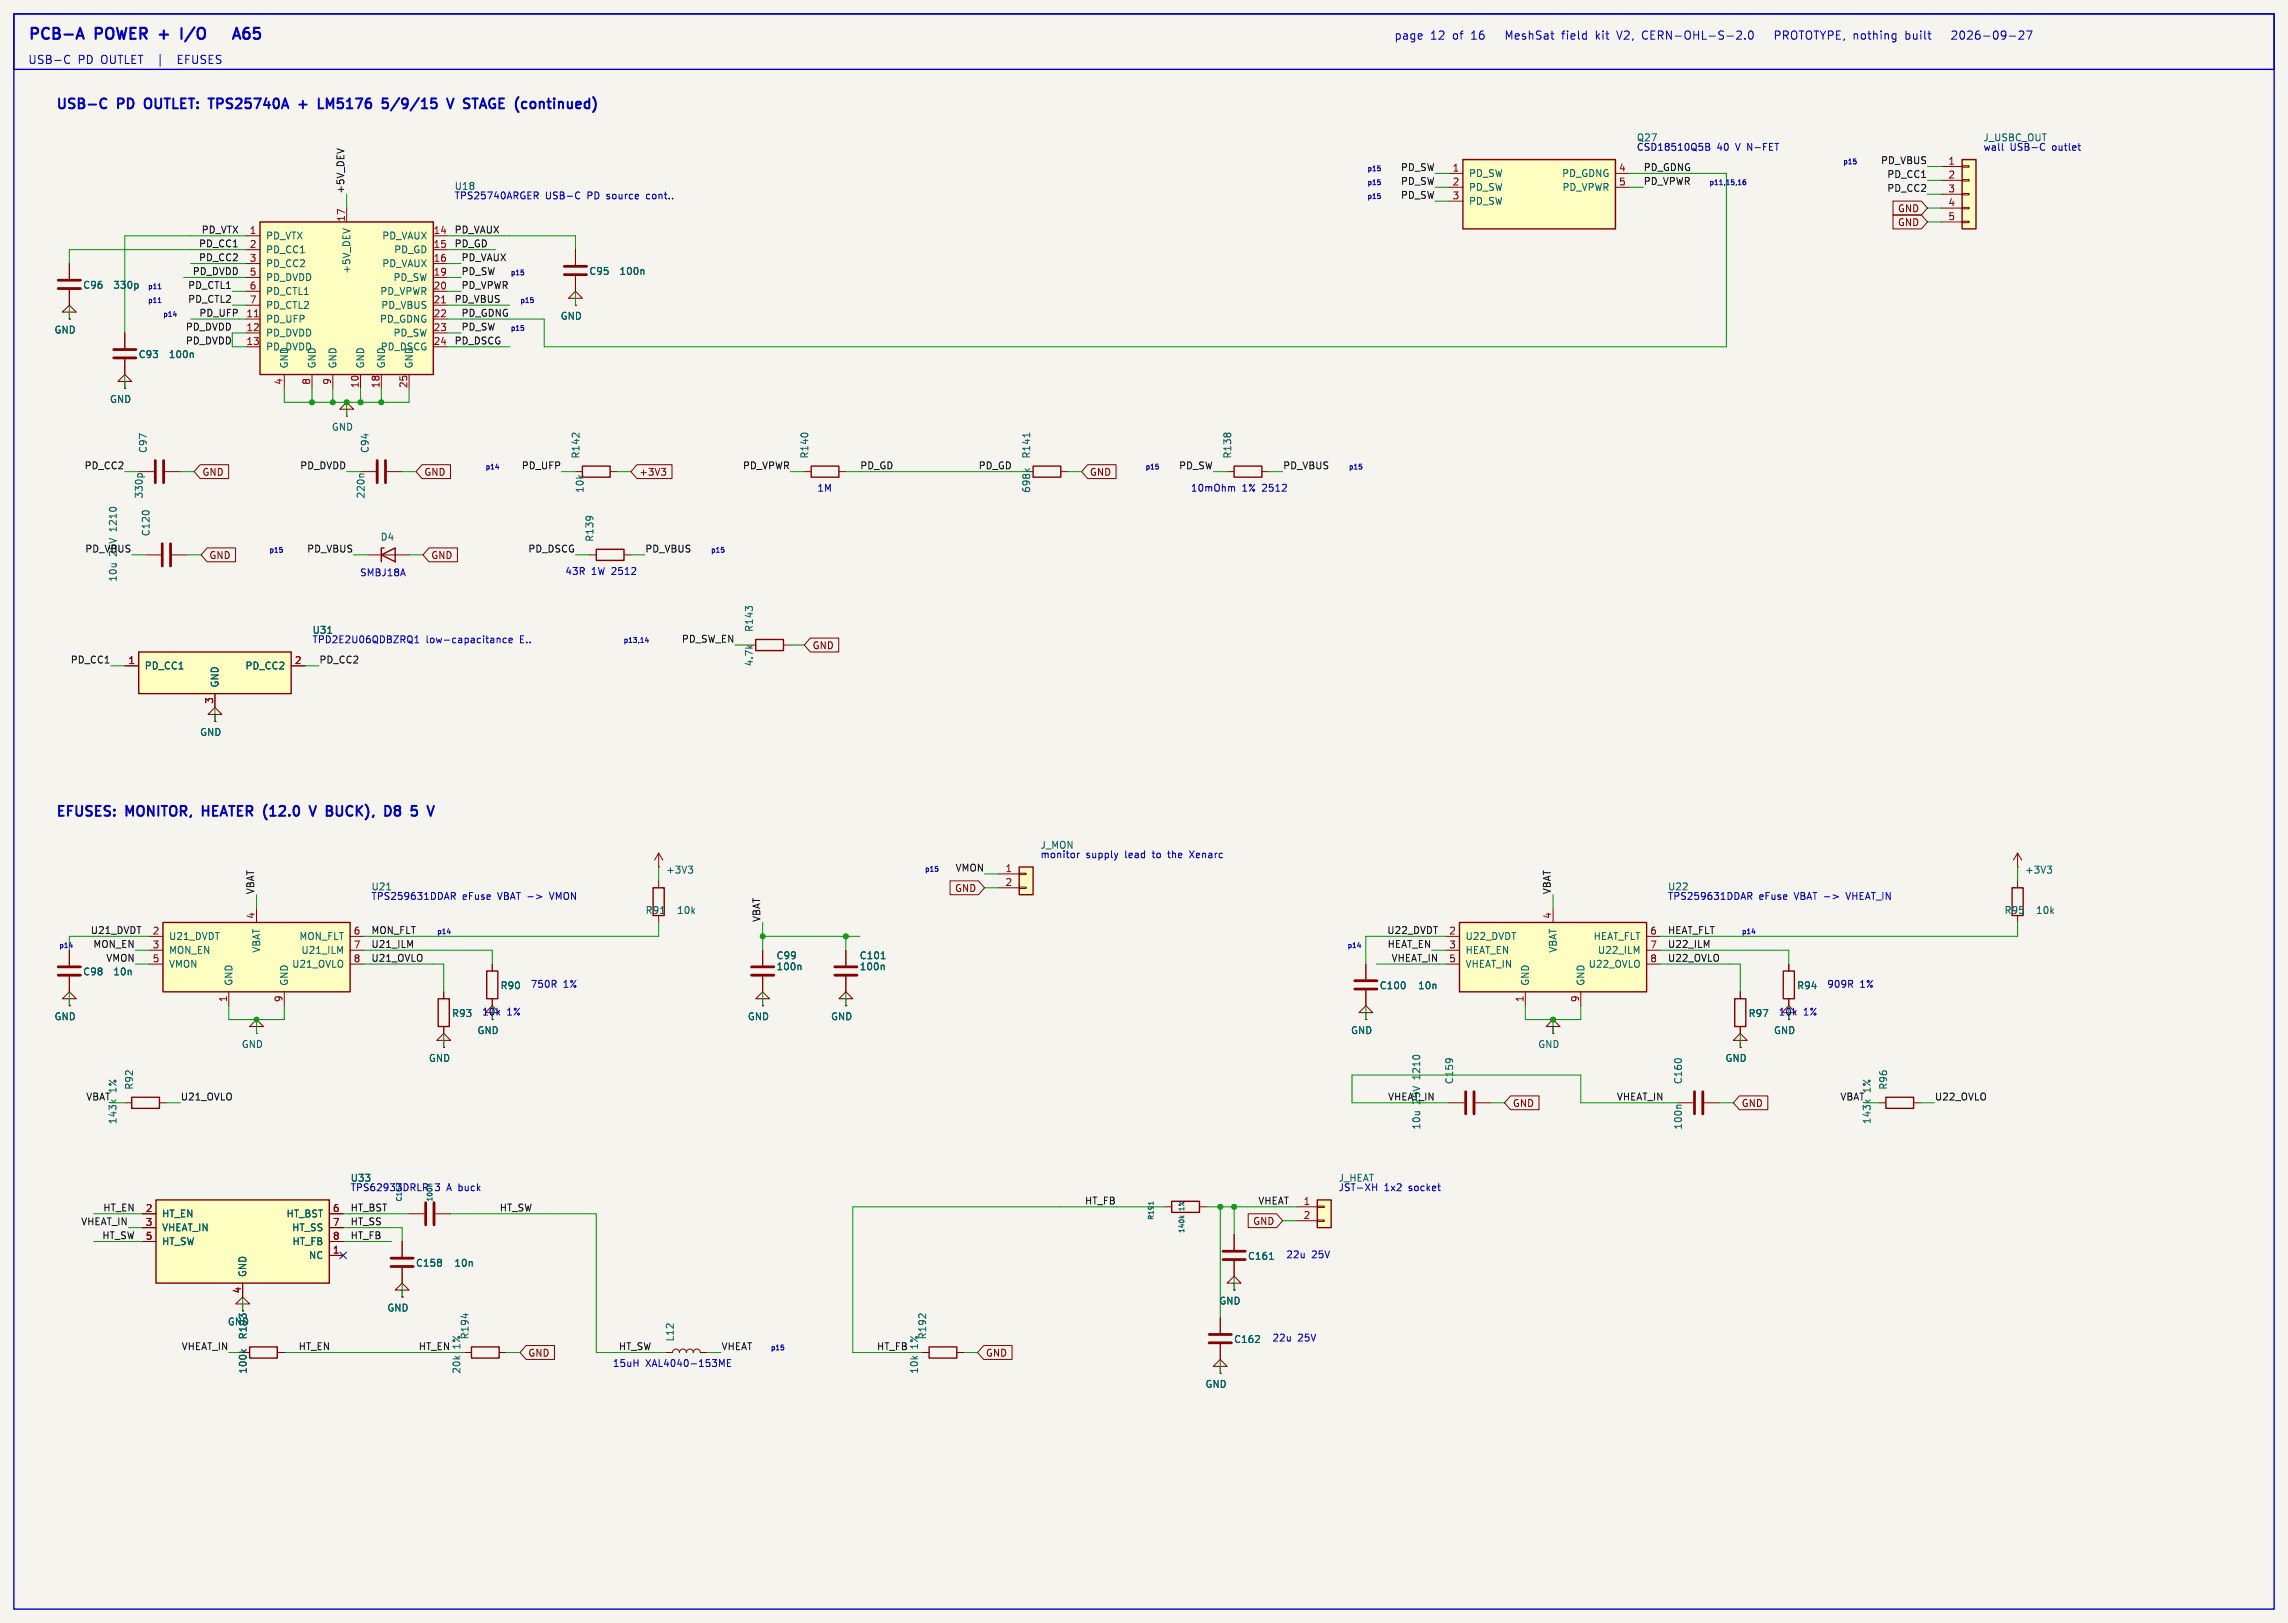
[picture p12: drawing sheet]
<svg xmlns="http://www.w3.org/2000/svg" width="419mm" height="297mm" viewBox="0 0 419 297" stroke-linecap="round" stroke-linejoin="round" font-family="sans-serif">
<defs><g id="words">
<g font-size="2.8" fill="#0000c2">
<text x="5.1" y="7.4">PCB-A</text>
<text x="17.6" y="7.4">POWER</text>
<text x="30.1" y="7.4">+</text>
<text x="34.9" y="7.4">I/O</text>
<text x="47" y="7.4">A65</text>
</g>
<g font-size="2.5" fill="#0000c2">
<text x="10.2" y="20.1">USB-C</text>
<text x="21.7" y="20.1">PD</text>
<text x="27.4" y="20.1">OUTLET: TPS25740A</text>
<text x="57" y="20.1">+</text>
<text x="61.3" y="20.1">LM5176</text>
<text x="73.8" y="20.1">5/9/15</text>
<text x="86.5" y="20.1">V</text>
<text x="90.1" y="20.1">STAGE (continued)</text>
<text x="10.2" y="149.6">EFUSES:</text>
<text x="23.2" y="149.6">MONITOR,</text>
<text x="37.9" y="149.6">HEATER (12.0</text>
<text x="59.2" y="149.6">V</text>
<text x="62.8" y="149.6">BUCK),</text>
<text x="74.2" y="149.6">D8</text>
</g>
<g font-size="2.1" fill="#0000c2">
<text x="5.1" y="11.8">USB-C</text>
<text x="14.2" y="11.8">PD OUTLET</text>
<text x="29.1" y="11.8">|</text>
<text x="33.2" y="11.8">EFUSES</text>
<text x="255.3" y="7.4">page</text>
<text x="262" y="7.4">12</text>
<text x="266.1" y="7.4">of</text>
<text x="269.6" y="7.4">16</text>
<text x="276.4" y="7.4">MeshSat</text>
<text x="286.9" y="7.4">field</text>
<text x="293.2" y="7.4">kit</text>
<text x="297.3" y="7.4">V2,</text>
<text x="302" y="7.4">CERN-OHL-S-2.0</text>
<text x="326.8" y="7.4">PROTOTYPE, nothing</text>
<text x="351" y="7.4">built</text>
<text x="360" y="7.4">2026-09-27</text>
</g>
<g font-size="1.8" fill="#0000c2">
<text x="299.7" y="27.7">CSD18510Q5B</text>
<text x="299.7" y="26.1">Q27</text>
<text x="314.5" y="27.7">40</text>
<text x="318.1" y="27.7">V N-FET</text>
<text x="363.2" y="27.7">wall</text>
<text x="363.2" y="26.1">J_USBC_OUT</text>
<text x="368.2" y="27.7">USB-C</text>
<text x="376" y="27.7">outlet</text>
<text x="83.2" y="35">U18</text>
<text x="83.2" y="36.6">TPS25740ARGER</text>
<text x="99.9" y="36.6">USB-C</text>
<text x="107.7" y="36.6">PD</text>
<text x="111.4" y="36.6">source</text>
<text x="118.9" y="36.6">cont..</text>
<text x="149.6" y="90.1">1M</text>
<text x="218" y="90.1">10mOhm</text>
<text x="227.5" y="90.1">1%</text>
<text x="231.3" y="90.1">2512</text>
<text x="65.8" y="105.6">SMBJ18A</text>
<text x="103.5" y="105.4">43R</text>
<text x="108.3" y="105.4">1W 2512</text>
<text x="78" y="117.9">low-capacitance</text>
<text x="95.4" y="117.9">E..</text>
<text x="190.5" y="157.2">monitor</text>
<text x="198.9" y="157.2">supply</text>
<text x="206.2" y="157.2">lead</text>
<text x="211.4" y="157.2">to</text>
<text x="214.5" y="157.2">the</text>
<text x="218.6" y="157.2">Xenarc</text>
<text x="67.9" y="164.9">TPS259631DDAR</text>
<text x="67.9" y="163.2">U21</text>
<text x="84.7" y="164.9">eFuse</text>
<text x="91.3" y="164.9">VBAT -&gt;</text>
<text x="101.2" y="164.9">VMON</text>
<text x="305.4" y="164.9">TPS259631DDAR</text>
<text x="305.4" y="163.2">U22</text>
<text x="322.2" y="164.9">eFuse</text>
<text x="328.8" y="164.9">VBAT -&gt;</text>
<text x="338.7" y="164.9">VHEAT_IN</text>
<text x="97.1" y="181">750R</text>
<text x="103.2" y="181">1%</text>
<text x="334.6" y="181">909R</text>
<text x="340.7" y="181">1%</text>
<text x="88.2" y="186">10k</text>
<text x="92.8" y="186">1%</text>
<text x="325.7" y="186">10k</text>
<text x="330.3" y="186">1%</text>
<text x="64.1" y="218.2">TPS62933DRLR</text>
<text x="79.6" y="218.2">3</text>
<text x="82" y="218.2">A buck</text>
<text x="245.1" y="218.2">JST-XH</text>
<text x="245.1" y="216.6">J_HEAT</text>
<text x="253.5" y="218.2">1x2</text>
<text x="258.2" y="218.2">socket</text>
<text x="235.5" y="230.5">22u</text>
<text x="240.3" y="230.5">25V</text>
<text x="233" y="245.7">22u</text>
<text x="237.7" y="245.7">25V</text>
<text x="112.2" y="250.4">15uH</text>
<text x="118.2" y="250.4">XAL4040-153ME</text>
</g>
<g font-size="1.8" fill="#0f0f0f">
<text x="63.2" y="35.6" transform="rotate(-90 63.2 35.6)">+5V_DEV</text>
<text x="256.5" y="33.9">PD_SW</text>
<text x="256.5" y="31.4">PD_SW</text>
<text x="301" y="33.9">PD_VPWR</text>
<text x="301" y="31.4">PD_GDNG</text>
<text x="344.5" y="30.1">PD_VBUS</text>
<text x="345.6" y="35.2">PD_CC2</text>
<text x="345.6" y="32.7">PD_CC1</text>
<text x="256.5" y="36.5">PD_SW</text>
<text x="36.4" y="47.9">PD_CC2</text>
<text x="36.4" y="45.4">PD_CC1</text>
<text x="36.8" y="42.8">PD_VTX</text>
<text x="83.2" y="45.4">PD_GD</text>
<text x="83.2" y="42.8">PD_VAUX</text>
<text x="84.5" y="47.9">PD_VAUX</text>
<text x="34.4" y="53">PD_CTL1</text>
<text x="35.2" y="50.5">PD_DVDD</text>
<text x="84.5" y="53">PD_VPWR</text>
<text x="84.5" y="50.5">PD_SW</text>
<text x="34.4" y="55.5">PD_CTL2</text>
<text x="36.4" y="58.1">PD_UFP</text>
<text x="83.2" y="55.5">PD_VBUS</text>
<text x="84.5" y="58.1">PD_GDNG</text>
<text x="33.9" y="63.2">PD_DVDD</text>
<text x="33.9" y="60.6">PD_DVDD</text>
<text x="83.2" y="63.2">PD_DSCG</text>
<text x="84.5" y="60.6">PD_SW</text>
<text x="15.4" y="86">PD_CC2</text>
<text x="54.9" y="86">PD_DVDD</text>
<text x="95.5" y="86">PD_UFP</text>
<text x="136" y="86">PD_VPWR</text>
<text x="157.5" y="86">PD_GD</text>
<text x="179.2" y="86">PD_GD</text>
<text x="215.9" y="86">PD_SW</text>
<text x="234.9" y="86">PD_VBUS</text>
<text x="15.5" y="101.3">PD_VBUS</text>
<text x="21.6" y="101.9" transform="rotate(-90 21.6 101.9)">25V</text>
<text x="56.2" y="101.3">PD_VBUS</text>
<text x="96.7" y="101.3">PD_DSCG</text>
<text x="118.1" y="101.3">PD_VBUS</text>
<text x="124.8" y="117.8">PD_SW_EN</text>
<text x="12.9" y="121.6">PD_CC1</text>
<text x="58.4" y="121.6">PD_CC2</text>
<text x="174.9" y="159.7">VMON</text>
<text x="46.6" y="163.8" transform="rotate(-90 46.6 163.8)">VBAT</text>
<text x="284.1" y="163.8" transform="rotate(-90 284.1 163.8)">VBAT</text>
<text x="16.5" y="171.1">U21_DVDT</text>
<text x="17" y="173.6">MON_EN</text>
<text x="67.9" y="173.6">U21_ILM</text>
<text x="67.9" y="171.1">MON_FLT</text>
<text x="139.4" y="168.9" transform="rotate(-90 139.4 168.9)">VBAT</text>
<text x="254" y="171.1">U22_DVDT</text>
<text x="254.1" y="173.6">HEAT_EN</text>
<text x="305.4" y="173.6">U22_ILM</text>
<text x="305.4" y="171.1">HEAT_FLT</text>
<text x="19.4" y="176.2">VMON</text>
<text x="67.9" y="176.2">U21_OVLO</text>
<text x="254.8" y="176.2">VHEAT_IN</text>
<text x="305.4" y="176.2">U22_OVLO</text>
<text x="15.7" y="201.6">VBAT</text>
<text x="33" y="201.6">U21_OVLO</text>
<text x="254.2" y="201.6">VHEAT_IN</text>
<text x="260.3" y="202.2" transform="rotate(-90 260.3 202.2)">25V</text>
<text x="296.1" y="201.6">VHEAT_IN</text>
<text x="337" y="201.6">VBAT</text>
<text x="354.3" y="201.6">U22_OVLO</text>
<text x="18.8" y="221.9">HT_EN</text>
<text x="64.1" y="221.9">HT_BST</text>
<text x="91.4" y="221.9">HT_SW</text>
<text x="198.6" y="220.6">HT_FB</text>
<text x="230.4" y="220.6">VHEAT</text>
<text x="14.8" y="224.4">VHEAT_IN</text>
<text x="18.6" y="227">HT_SW</text>
<text x="64.1" y="227">HT_FB</text>
<text x="64.1" y="224.4">HT_SS</text>
<text x="33.2" y="247.3">VHEAT_IN</text>
<text x="54.6" y="247.3">HT_EN</text>
<text x="76.6" y="247.3">HT_EN</text>
<text x="113.3" y="247.3">HT_SW</text>
<text x="132.1" y="247.3">VHEAT</text>
<text x="160.5" y="247.3">HT_FB</text>
</g>
<g font-size="1.8" fill="#a90000">
<text x="266" y="31.5">1</text>
<text x="266" y="34">2</text>
<text x="296.5" y="31.5">4</text>
<text x="296.5" y="34">5</text>
<text x="356.8" y="30.2">1</text>
<text x="356.8" y="32.8">2</text>
<text x="356.8" y="35.3">3</text>
<text x="63.2" y="40.7" transform="rotate(-90 63.2 40.7)">17</text>
<text x="266" y="36.6">3</text>
<text x="356.8" y="37.8">4</text>
<text x="356.8" y="40.4">5</text>
<text x="45.7" y="42.9">1</text>
<text x="45.7" y="45.5">2</text>
<text x="79.3" y="42.9">14</text>
<text x="79.3" y="45.5">15</text>
<text x="45.7" y="48">3</text>
<text x="45.7" y="50.5">5</text>
<text x="45.7" y="53.1">6</text>
<text x="79.3" y="48">16</text>
<text x="79.3" y="50.5">19</text>
<text x="79.3" y="53.1">20</text>
<text x="45" y="58.2">11</text>
<text x="45.7" y="55.6">7</text>
<text x="79.3" y="55.6">21</text>
<text x="79.3" y="58.2">22</text>
<text x="45" y="60.7">12</text>
<text x="45" y="63.2">13</text>
<text x="79.3" y="60.7">23</text>
<text x="79.3" y="63.2">24</text>
<text x="51.8" y="70.6" transform="rotate(-90 51.8 70.6)">4</text>
<text x="56.9" y="70.6" transform="rotate(-90 56.9 70.6)">8</text>
<text x="60.7" y="70.6" transform="rotate(-90 60.7 70.6)">9</text>
<text x="65.8" y="71.2" transform="rotate(-90 65.8 71.2)">10</text>
<text x="69.6" y="71.2" transform="rotate(-90 69.6 71.2)">18</text>
<text x="74.7" y="71.2" transform="rotate(-90 74.7 71.2)">25</text>
<text x="23.4" y="121.7">1</text>
<text x="53.9" y="121.7">2</text>
<text x="39.1" y="129" transform="rotate(-90 39.1 129)">3</text>
<text x="184.1" y="159.8">1</text>
<text x="184.1" y="162.3">2</text>
<text x="27.9" y="171.2">2</text>
<text x="27.9" y="173.7">3</text>
<text x="46.7" y="168.3" transform="rotate(-90 46.7 168.3)">4</text>
<text x="64.7" y="171.2">6</text>
<text x="64.7" y="173.7">7</text>
<text x="265.4" y="171.2">2</text>
<text x="265.4" y="173.7">3</text>
<text x="284.2" y="168.3" transform="rotate(-90 284.2 168.3)">4</text>
<text x="302.2" y="171.2">6</text>
<text x="302.2" y="173.7">7</text>
<text x="27.9" y="176.3">5</text>
<text x="64.7" y="176.3">8</text>
<text x="265.4" y="176.3">5</text>
<text x="302.2" y="176.3">8</text>
<text x="41.7" y="183.6" transform="rotate(-90 41.7 183.6)">1</text>
<text x="51.8" y="183.6" transform="rotate(-90 51.8 183.6)">9</text>
<text x="279.1" y="183.6" transform="rotate(-90 279.1 183.6)">1</text>
<text x="289.3" y="183.6" transform="rotate(-90 289.3 183.6)">9</text>
<text x="26.6" y="222">2</text>
<text x="60.9" y="222">6</text>
<text x="238.7" y="220.7">1</text>
<text x="26.6" y="224.5">3</text>
<text x="26.6" y="227.1">5</text>
<text x="60.9" y="224.5">7</text>
<text x="60.9" y="227.1">8</text>
<text x="238.7" y="223.3">2</text>
<text x="60.9" y="229.6">1</text>
<text x="44.2" y="236.9" transform="rotate(-90 44.2 236.9)">4</text>
</g>
<g font-size="1.8" fill="#006464">
<text x="269" y="32.6">PD_SW</text>
<text x="269" y="35.2">PD_SW</text>
<text x="286" y="32.6">PD_GDNG</text>
<text x="286.1" y="35.2">PD_VPWR</text>
<text x="269" y="37.7">PD_SW</text>
<text x="48.6" y="44">PD_VTX</text>
<text x="48.6" y="46.6">PD_CC1</text>
<text x="69.9" y="44">PD_VAUX</text>
<text x="72.1" y="46.6">PD_GD</text>
<text x="15.1" y="53.1">C96</text>
<text x="20.7" y="53.1">330p</text>
<text x="48.6" y="49.1">PD_CC2</text>
<text x="48.6" y="51.7">PD_DVDD</text>
<text x="64.4" y="50.2" transform="rotate(-90 64.4 50.2)">+5V_DEV</text>
<text x="69.9" y="49.1">PD_VAUX</text>
<text x="72" y="51.7">PD_SW</text>
<text x="107.8" y="50.5">C95</text>
<text x="113.4" y="50.5">100n</text>
<text x="48.6" y="54.2">PD_CTL1</text>
<text x="48.6" y="56.7">PD_CTL2</text>
<text x="48.6" y="59.3">PD_UFP</text>
<text x="69.5" y="59.3">PD_GDNG</text>
<text x="69.6" y="54.2">PD_VPWR</text>
<text x="69.7" y="56.7">PD_VBUS</text>
<text x="102.6" y="58.7">GND</text>
<text x="9.9" y="61.3">GND</text>
<text x="25.3" y="65.8">C93</text>
<text x="30.8" y="65.8">100n</text>
<text x="48.6" y="61.8">PD_DVDD</text>
<text x="48.6" y="64.4">PD_DVDD</text>
<text x="69.6" y="64.4">PD_DSCG</text>
<text x="72" y="61.8">PD_SW</text>
<text x="52.9" y="67.6" transform="rotate(-90 52.9 67.6)">GND</text>
<text x="58" y="67.6" transform="rotate(-90 58 67.6)">GND</text>
<text x="61.8" y="67.6" transform="rotate(-90 61.8 67.6)">GND</text>
<text x="66.9" y="67.6" transform="rotate(-90 66.9 67.6)">GND</text>
<text x="70.7" y="67.6" transform="rotate(-90 70.7 67.6)">GND</text>
<text x="75.8" y="67.6" transform="rotate(-90 75.8 67.6)">GND</text>
<text x="20" y="74">GND</text>
<text x="27.1" y="83.1" transform="rotate(-90 27.1 83.1)">C97</text>
<text x="60.7" y="79.1">GND</text>
<text x="67.7" y="83.1" transform="rotate(-90 67.7 83.1)">C94</text>
<text x="106.3" y="84.1" transform="rotate(-90 106.3 84.1)">R142</text>
<text x="148.3" y="84.1" transform="rotate(-90 148.3 84.1)">R140</text>
<text x="188.9" y="84.1" transform="rotate(-90 188.9 84.1)">R141</text>
<text x="225.7" y="84.1" transform="rotate(-90 225.7 84.1)">R138</text>
<text x="26.3" y="91.4" transform="rotate(-90 26.3 91.4)">330p</text>
<text x="67" y="91.4" transform="rotate(-90 67 91.4)">220n</text>
<text x="107.1" y="90.4" transform="rotate(-90 107.1 90.4)">10k</text>
<text x="188.9" y="90.4" transform="rotate(-90 188.9 90.4)">698k</text>
<text x="21.6" y="97.2" transform="rotate(-90 21.6 97.2)">1210</text>
<text x="27.6" y="98.3" transform="rotate(-90 27.6 98.3)">C120</text>
<text x="69.6" y="99.2">D4</text>
<text x="108.9" y="99.3" transform="rotate(-90 108.9 99.3)">R139</text>
<text x="21.6" y="106.6" transform="rotate(-90 21.6 106.6)">10u</text>
<text x="57.1" y="117.9">TPD2E2U06QDBZRQ1</text>
<text x="57.2" y="116.2">U31</text>
<text x="138.1" y="115.8" transform="rotate(-90 138.1 115.8)">R143</text>
<text x="26.4" y="122.8">PD_CC1</text>
<text x="40.2" y="126" transform="rotate(-90 40.2 126)">GND</text>
<text x="44.9" y="122.8">PD_CC2</text>
<text x="138.1" y="122.1" transform="rotate(-90 138.1 122.1)">4.7k</text>
<text x="36.6" y="134.9">GND</text>
<text x="190.5" y="155.6">J_MON</text>
<text x="121.9" y="160.2">+3V3</text>
<text x="370.8" y="160.2">+3V3</text>
<text x="118.2" y="167.5">R91</text>
<text x="123.9" y="167.5">10k</text>
<text x="367.1" y="167.5">R95</text>
<text x="372.8" y="167.5">10k</text>
<text x="30.9" y="172.3">U21_DVDT</text>
<text x="54.7" y="172.3">MON_FLT</text>
<text x="268.4" y="172.3">U22_DVDT</text>
<text x="291.8" y="172.3">HEAT_FLT</text>
<text x="15.1" y="178.8">C98</text>
<text x="20.7" y="178.8">10n</text>
<text x="30.9" y="174.9">MON_EN</text>
<text x="30.9" y="177.4">VMON</text>
<text x="47.9" y="174.5" transform="rotate(-90 47.9 174.5)">VBAT</text>
<text x="53.4" y="177.4">U21_OVLO</text>
<text x="55.1" y="174.9">U21_ILM</text>
<text x="142.1" y="177.9">100n</text>
<text x="142.1" y="175.8">C99</text>
<text x="157.4" y="175.8">C101</text>
<text x="157.4" y="177.9">100n</text>
<text x="268.4" y="174.9">HEAT_EN</text>
<text x="268.4" y="177.4">VHEAT_IN</text>
<text x="285.3" y="174.5" transform="rotate(-90 285.3 174.5)">VBAT</text>
<text x="290.9" y="177.4">U22_OVLO</text>
<text x="292.6" y="174.9">U22_ILM</text>
<text x="42.8" y="180.6" transform="rotate(-90 42.8 180.6)">GND</text>
<text x="52.9" y="180.6" transform="rotate(-90 52.9 180.6)">GND</text>
<text x="91.6" y="181.3">R90</text>
<text x="252.6" y="181.3">C100</text>
<text x="259.7" y="181.3">10n</text>
<text x="280.3" y="180.6" transform="rotate(-90 280.3 180.6)">GND</text>
<text x="290.4" y="180.6" transform="rotate(-90 290.4 180.6)">GND</text>
<text x="329.1" y="181.3">R94</text>
<text x="9.9" y="187">GND</text>
<text x="82.7" y="186.4">R93</text>
<text x="87.4" y="189.5">GND</text>
<text x="136.9" y="187">GND</text>
<text x="152.1" y="187">GND</text>
<text x="247.4" y="189.5">GND</text>
<text x="320.2" y="186.4">R97</text>
<text x="324.8" y="189.5">GND</text>
<text x="44.2" y="192.1">GND</text>
<text x="78.5" y="194.6">GND</text>
<text x="260.3" y="197.5" transform="rotate(-90 260.3 197.5)">1210</text>
<text x="281.7" y="192.1">GND</text>
<text x="316" y="194.6">GND</text>
<text x="21.5" y="200.1" transform="rotate(-90 21.5 200.1)">1%</text>
<text x="24.5" y="199.6" transform="rotate(-90 24.5 199.6)">R92</text>
<text x="266.4" y="198.6" transform="rotate(-90 266.4 198.6)">C159</text>
<text x="308.3" y="198.6" transform="rotate(-90 308.3 198.6)">C160</text>
<text x="342.8" y="200.1" transform="rotate(-90 342.8 200.1)">1%</text>
<text x="345.9" y="199.6" transform="rotate(-90 345.9 199.6)">R96</text>
<text x="21.5" y="205.9" transform="rotate(-90 21.5 205.9)">143k</text>
<text x="260.3" y="206.9" transform="rotate(-90 260.3 206.9)">10u</text>
<text x="308.3" y="206.9" transform="rotate(-90 308.3 206.9)">100n</text>
<text x="342.8" y="205.9" transform="rotate(-90 342.8 205.9)">143k</text>
<text x="64.1" y="216.6">U33</text>
<text x="29.6" y="223.1">HT_EN</text>
<text x="29.6" y="225.7">VHEAT_IN</text>
<text x="52.4" y="223.1">HT_BST</text>
<text x="53.4" y="225.7">HT_SS</text>
<text x="29.6" y="228.2">HT_SW</text>
<text x="45.3" y="233.9" transform="rotate(-90 45.3 233.9)">GND</text>
<text x="53.5" y="228.2">HT_FB</text>
<text x="56.5" y="230.7">NC</text>
<text x="76.1" y="232.1">C158</text>
<text x="83.1" y="232.1">10n</text>
<text x="228.5" y="230.9">C161</text>
<text x="223.2" y="239.1">GND</text>
<text x="41.6" y="242.9">GND</text>
<text x="45.4" y="245.4" transform="rotate(-90 45.4 245.4)">R193</text>
<text x="70.8" y="240.3">GND</text>
<text x="86" y="245.4" transform="rotate(-90 86 245.4)">R194</text>
<text x="123.6" y="245.7" transform="rotate(-90 123.6 245.7)">L12</text>
<text x="169.8" y="245.4" transform="rotate(-90 169.8 245.4)">R192</text>
<text x="84.5" y="251.6" transform="rotate(-90 84.5 251.6)">20k</text>
<text x="84.5" y="247" transform="rotate(-90 84.5 247)">1%</text>
<text x="168.3" y="251.6" transform="rotate(-90 168.3 251.6)">10k</text>
<text x="168.3" y="247" transform="rotate(-90 168.3 247)">1%</text>
<text x="226" y="246.1">C162</text>
<text x="220.7" y="254.3">GND</text>
</g>
<g font-size="1.8" fill="#840000">
<text x="347.6" y="41.6">GND</text>
<text x="347.6" y="39.1">GND</text>
<text x="37" y="87.3">GND</text>
<text x="77.6" y="87.3">GND</text>
<text x="117" y="87.3">+3V3</text>
<text x="199.5" y="87.3">GND</text>
<text x="38.3" y="102.6">GND</text>
<text x="78.9" y="102.6">GND</text>
<text x="148.7" y="119.1">GND</text>
<text x="174.8" y="163.5">GND</text>
<text x="277" y="202.9">GND</text>
<text x="318.9" y="202.9">GND</text>
<text x="229.4" y="224.5">GND</text>
<text x="45.4" y="251.6" transform="rotate(-90 45.4 251.6)">100k</text>
<text x="96.7" y="248.6">GND</text>
<text x="180.5" y="248.6">GND</text>
</g>
<g font-size="1.3" fill="#0000c2">
<text x="250.4" y="31.4">p15</text>
<text x="250.4" y="33.9">p15</text>
<text x="313" y="33.9">p11,15,16</text>
<text x="337.5" y="30.1">p15</text>
<text x="250.4" y="36.5">p15</text>
<text x="27" y="53">p11</text>
<text x="93.5" y="50.5">p15</text>
<text x="27" y="55.5">p11</text>
<text x="29.8" y="58.1">p14</text>
<text x="95.2" y="55.5">p15</text>
<text x="93.5" y="60.6">p15</text>
<text x="88.9" y="86">p14</text>
<text x="209.7" y="86">p15</text>
<text x="247" y="86">p15</text>
<text x="49.3" y="101.3">p15</text>
<text x="130.2" y="101.3">p15</text>
<text x="114.1" y="117.8">p13,14</text>
<text x="169.4" y="159.7">p15</text>
<text x="10.8" y="173.6">p14</text>
<text x="80" y="171.1">p14</text>
<text x="246.7" y="173.6">p14</text>
<text x="319" y="171.1">p14</text>
<text x="73.8" y="220.1" transform="rotate(-90 73.8 220.1)">C157</text>
<text x="79.4" y="220.1" transform="rotate(-90 79.4 220.1)">100n</text>
<text x="141.1" y="247.3">p15</text>
</g>
<g font-size="1.3" fill="#006464">
<text x="217.1" y="221.6" transform="rotate(-90 217.1 221.6)">1%</text>
<text x="211.5" y="223.5" transform="rotate(-90 211.5 223.5)">R191</text>
<text x="217.1" y="225.9" transform="rotate(-90 217.1 225.9)">140k</text>
</g>
</g></defs>
<path d="M-.1 -.1h419.2v297.3h-419.2z" fill="#f5f4ef" stroke="#f5f4ef" stroke-width=".18"/>
<path d="M345.4 200.9h5.1v2h-5.1z" fill="none" stroke="#840000" stroke-width=".25"/>
<path d="M344.2 201.9h1.2M350.5 201.9h1.3" fill="none" stroke="#840000" stroke-width=".18"/>
<path d="M342.6 201.4l-.5 .4" fill="none" stroke="#006464" stroke-width=".18"/>
<path d="M359.4 29.2h2.5v12.7h-2.5z" fill="#ffffc2"/>
<path d="M359.4 29.2h2.5v12.7h-2.5z" fill="none" stroke="#840000" stroke-width=".25"/>
<path d="M355.6 30.5h3.8M355.6 33h3.8M355.6 35.6h3.8M355.6 38.1h3.8M359.4 30.4h1.3v.2h-1.3zM359.4 32.9h1.3v.2h-1.3zM359.4 35.4h1.3v.3h-1.3zM359.4 38h1.3v.2h-1.3zM355.6 40.6h3.8M359.4 40.5h1.3v.3h-1.3z" fill="none" stroke="#840000" stroke-width=".18"/>
<path d="M268 29.2h27.9v12.7h-27.9z" fill="#ffffc2"/>
<path d="M268 29.2h27.9v12.7h-27.9z" fill="none" stroke="#840000" stroke-width=".25"/>
<path d="M265.4 31.8h2.6M265.4 34.3h2.6M265.4 36.8h2.6M295.9 31.8h2.5M295.9 34.3h2.5M250.2 185.4h1.3l-1.3-1.2-1.3 1.2h1.3v1.3M250.2 186.7h.1M223.5 250.2h1.3l-1.3-1.3-1.3 1.3h1.3v1.3M223.5 251.5h.1" fill="none" stroke="#840000" stroke-width=".18"/>
<path d="M267.3 168.9h34.3v12.7h-34.3z" fill="#ffffc2"/>
<path d="M267.3 168.9h34.3v12.7h-34.3zM45.7 246.6h5.1v2.1h-5.1z" fill="none" stroke="#840000" stroke-width=".25"/>
<g fill="none" stroke="#840000" stroke-width=".18">
<path d="M264.8 171.5h2.5M264.8 174h2.5M264.8 176.5h2.5M284.5 166.4v2.5M301.6 171.5h2.6M301.6 174h2.6M301.6 176.5h2.6M139.7 182.9h1.3l-1.3-1.3-1.3 1.3h1.3v1.3M139.7 184.2h.1M279.4 181.6v2.6M289.6 181.6v2.6M307.3 201.9h2.8"/>
<path d="M312.2 201.9h2.8M44.4 238.8h1.3l-1.3-1.3-1.2 1.3h1.2v1.2M226.1 235h1.2l-1.2-1.3-1.3 1.3h1.3v1.2M226.1 236.2h.1M226.1 226.1v2.8M226.1 230.9v2.8M44.4 240h.1M50.8 247.7h1.3M223.5 241.3v2.8M223.5 246.1v2.8"/>
</g>
<path d="M310.4 199.9v4.1M311.9 199.9v4.1M224 229.1h4.1M224 230.6h4.1M221.5 244.3h4.1M221.5 245.9h4.1" fill="none" stroke="#840000" stroke-width=".51"/>
<path d="M308 202.4h-.7l-.2 .1M232.5 230.6h.8M44.3 247.1l.4 .5M45.1 247.1l-.5 .4" fill="none" stroke="#006464" stroke-width=".18"/>
<path d="M186.7 158.8h2.5v5h-2.5z" fill="#ffffc2"/>
<path d="M148.6 85.3h5.1v2.1h-5.1zM189.2 85.3h5.1v2.1h-5.1zM226.1 85.3h5v2.1h-5zM138.4 117.1h5.1v2h-5.1zM186.7 158.8h2.5v5h-2.5zM24.1 200.9h5.1v2h-5.1zM214.6 220h5.1v2h-5.1zM86.4 246.6h5v2.1h-5zM170.2 246.6h5.1v2.1h-5.1z" fill="none" stroke="#840000" stroke-width=".25"/>
<g fill="none" stroke="#840000" stroke-width=".18">
<path d="M147.3 86.4h1.3M153.7 86.4h1.2M194.3 86.4h1.3M224.8 86.4h1.3M231.1 86.4h1.3M137.2 118.1h1.2M143.5 118.1h1.3M186.7 159.9h1.3v.2h-1.3zM139.7 174v2.8M139.7 178.8v2.8M154.9 174v2.8M154.9 178.8v2.8"/>
<path d="M182.9 160h3.8M182.9 162.6h3.8M186.7 162.4h1.3v.3h-1.3zM154.9 182.9h1.3l-1.3-1.3-1.2 1.3h1.2v1.3M154.9 184.2h.1M22.9 201.9h1.2M29.2 201.9h1.3M73.7 236.2h1.2l-1.2-1.2-1.3 1.2h1.3v1.3M73.7 237.5h.1M73.7 227.3v2.8M73.7 232.2v2.8M74.9 222.3h2.8"/>
<path d="M79.8 222.3h2.7M213.4 221h1.2M219.7 221h1.3M85.1 247.7h1.3M91.4 247.7h1.3M121.9 247.7h1.3a.64 .64 0 0 1 .6-.7 .64 .64 0 0 1 .7 .7 .64 .64 0 0 1 .6-.7 .64 .64 0 0 1 .6 .7 .64 .64 0 0 1 .7-.7 .64 .64 0 0 1 .6 .7 .64 .64 0 0 1 .6-.7 .64 .64 0 0 1 .7 .7h1.2M168.9 247.7h1.3M175.3 247.7h1.2"/>
</g>
<path d="M188.6 79.3v.7M187.8 85.8l.5 .5M188.6 85.8l-.5 .4M146.5 176.7l.2 .2v.7M161.4 175.6h.7M161.8 176.7l.2 .2v.7M21.3 201.4l-.5 .4M79.1 216.8h-.4l-.2 .3M211.2 220.1v.5M216.3 222.6l.3 .4M216.9 222.6l-.4 .3M85.3 240.5v.8" fill="none" stroke="#006464" stroke-width=".18"/>
<path d="M137.7 177h4M137.7 178.6h4M152.9 177h4.1M152.9 178.6h4.1M71.6 230.4h4.1M71.6 231.9h4.1M78 220.2v4.1M79.5 220.2v4.1" fill="none" stroke="#840000" stroke-width=".51"/>
<path d="M28.6 219.7h31.7v15.3h-31.7z" fill="#ffffc2"/>
<path d="M109.2 100.6h5.1v2h-5.1zM28.6 219.7h31.7v15.3h-31.7z" fill="none" stroke="#840000" stroke-width=".25"/>
<path d="M107.9 101.6h1.3M114.3 101.6h1.3M39.4 130.8h1.2l-1.2-1.3-1.3 1.3h1.3v1.3M39.4 132.1h.1M26 222.3h2.6M26 224.8h2.6M26 227.3h2.6M44.4 235v2.5M60.3 222.3h2.6M60.3 224.8h2.6M60.3 227.3h2.6M60.3 229.9h2.6" fill="none" stroke="#840000" stroke-width=".18"/>
<path d="M25.4 119.4h27.9v7.6h-27.9z" fill="#ffffc2"/>
<path d="M106.7 85.3h5.1v2.1h-5.1zM25.4 119.4h27.9v7.6h-27.9zM69.8 101.6l2.6-1.3v2.6zM70.4 100.3h-.6v2.6M89.2 177.8h2v5.1h-2zM119.6 162.6h2.1v5h-2.1zM80.3 182.9h2v5.1h-2z" fill="none" stroke="#840000" stroke-width=".25"/>
<g fill="none" stroke="#840000" stroke-width=".18">
<path d="M105.4 54.6h1.3l-1.3-1.3-1.3 1.3h1.3v1.3M105.4 55.9h.1M105.4 45.7v2.8M105.4 50.5v2.8M105.4 86.4h1.3M111.8 86.4h1.2M67.3 101.6h7.6M22.9 121.9h2.5M39.4 127v2.5M53.3 121.9h2.6M120.6 158.8h.1M120.6 156.2l-.7 1.3"/>
<path d="M120.6 156.2l.8 1.3M120.6 156.2v2.6M12.7 174v2.8M12.7 178.8v2.8M90.2 176.5v1.3M120.6 161.3v1.3M120.6 167.6v1.3M12.7 182.9h1.3l-1.3-1.3-1.3 1.3h1.3v1.3M12.7 184.2h.1M47 188h1.3l-1.3-1.3-1.3 1.3h1.3v1.2M47 189.2h.1M81.3 190.5h1.2l-1.2-1.3-1.3 1.3h1.3v1.3"/>
<path d="M81.3 191.8h.1M81.3 181.6v1.3M81.3 188v1.2M90.2 185.4h1.2l-1.2-1.2-1.3 1.2h1.3v1.3M90.2 186.7h.1M90.2 182.9v1.3"/>
</g>
<path d="M117.8 49.4l.1 .2v.6M126.1 158.6h.8l-.5 .5M126.6 159.1l.3 .2v.3l-.3 .3M121 167.3h.7" fill="none" stroke="#006464" stroke-width=".18"/>
<path d="M103.4 48.8h4M103.4 50.3h4M10.7 177h4M10.7 178.6h4" fill="none" stroke="#840000" stroke-width=".51"/>
<path d="M29.9 168.9h34.2v12.7h-34.2z" fill="#ffffc2"/>
<path d="M29.9 168.9h34.2v12.7h-34.2zM368.6 162.6h2v5h-2z" fill="none" stroke="#840000" stroke-width=".25"/>
<g fill="none" stroke="#840000" stroke-width=".18">
<path d="M63.5 74.9h1.3l-1.3-1.2-1.3 1.2h1.3v1.3M63.5 76.2h.1M26.7 101.6h2.8M31.5 101.6h2.8M369.6 158.8h.1M369.6 156.2l-.8 1.3M369.6 156.2l.7 1.3M369.6 156.2v2.6M27.3 171.5h2.5M27.3 174h2.5M27.3 176.5h2.5M47 166.4v2.5"/>
<path d="M64.1 171.5h2.6M64.1 174h2.6M64.1 176.5h2.6M250.2 176.5v2.8M369.6 161.3v1.3M369.6 167.6v1.3M41.9 181.6v2.6M52.1 181.6v2.6M250.2 181.4v2.8M265.4 201.9h2.8M270.3 201.9h2.7"/>
</g>
<path d="M29.7 99.6v4M31.2 99.6v4M248.2 179.6h4M248.2 181.1h4M268.5 199.9v4.1M270 199.9v4.1" fill="none" stroke="#840000" stroke-width=".51"/>
<path d="M375 158.6h.8l-.4 .5M375.5 159.1l.3 .2v.3l-.3 .3" fill="none" stroke="#006464" stroke-width=".18"/>
<path d="M241.3 219.7h2.5v5.1h-2.5z" fill="#ffffc2"/>
<path d="M241.3 219.7h2.5v5.1h-2.5z" fill="none" stroke="#840000" stroke-width=".25"/>
<path d="M284.5 188h1.2l-1.2-1.3-1.3 1.3h1.3v1.2M284.5 189.2h.1M318.8 190.5h1.2l-1.2-1.3-1.3 1.3h1.3v1.3M318.8 191.8h.1M237.5 221h3.8M237.5 223.5h3.8M241.3 220.9h1.3v.2h-1.3zM241.3 223.4h1.3v.2h-1.3z" fill="none" stroke="#840000" stroke-width=".18"/>
<path d="M47.6 40.6h31.8v28h-31.8z" fill="#ffffc2"/>
<path d="M47.6 40.6h31.8v28h-31.8zM326.6 177.8h2.1v5.1h-2.1zM317.8 182.9h2v5.1h-2z" fill="none" stroke="#840000" stroke-width=".25"/>
<g fill="none" stroke="#840000" stroke-width=".18">
<path d="M63.5 38.1v2.5M346.7 39.4h5.2l1.2 1.2-1.2 1.3h-5.2zM346.7 36.8h5.2l1.2 1.3-1.2 1.3h-5.2zM12.7 57.2h1.3l-1.3-1.3-1.3 1.3h1.3v1.2M12.7 58.4h.1M12.7 48.3v2.8M12.7 53.1v2.8M45.1 43.2h2.5M45.1 45.7h2.5M45.1 48.3h2.5M45.1 50.8h2.5M45.1 53.3h2.5"/>
<path d="M45.1 55.9h2.5M45.1 58.4h2.5M79.4 43.2h2.5M79.4 45.7h2.5M79.4 48.3h2.5M79.4 50.8h2.5M79.4 53.3h2.5M79.4 55.9h2.5M79.4 58.4h2.5M105.4 55.9h.1M105.4 45.7v2.8M105.4 50.5v2.8"/>
<path d="M22.9 69.9h1.2l-1.2-1.3-1.3 1.3h1.3v1.2M22.9 71.1h.1M22.9 61v2.8M22.9 65.8v2.8M45.1 61h2.5M45.1 63.5h2.5M52.1 68.6v2.5M57.1 68.6v2.5M61 68.6v2.5M66 68.6v2.5M69.8 68.6v2.5M74.9 68.6v2.5"/>
<path d="M79.4 61h2.5M79.4 63.5h2.5M25.4 86.4h2.8M30.2 86.4h2.8M36.7 85.1h5.2v2.5h-5.2l-1.1-1.2zM66 86.4h2.8M70.9 86.4h2.8M77.3 85.1h5.2v2.5h-5.2l-1.1-1.2zM116.7 85.1h6.4v2.5h-6.4l-1.1-1.2zM121.2 85.8h.7l-.4 .4M121.7 86.2l.2 .3v.3l-.2 .2M199.2 85.1h5.2v2.5h-5.2l-1.1-1.2z"/>
<path d="M37.9 100.3h5.2v2.6h-5.2l-1.1-1.3zM78.6 100.3h5.2v2.6h-5.2l-1.1-1.3zM148.4 116.8h5.2v2.6h-5.2l-1.1-1.3zM22.9 121.9h2.5M39.4 132.1h.1M39.4 127v2.5M53.3 121.9h2.6M12.7 174v2.8M12.7 178.8v2.8M90.2 176.5v1.3M139.7 174v2.8M139.7 178.8v2.8"/>
<path d="M154.9 174v2.8M154.9 178.8v2.8M174 161.3h5.2l1.1 1.3-1.1 1.2h-5.2zM250.2 176.5v2.8M327.7 176.5v1.3M12.7 184.2h.1M81.3 191.8h.1M81.3 181.6v1.3M81.3 188v1.2M90.2 186.7h.1M90.2 182.9v1.3M139.7 184.2h.1"/>
<path d="M154.9 184.2h.1M250.2 186.7h.1M250.2 181.4v2.8M318.8 191.8h.1M318.8 181.6v1.3M318.8 188v1.2M327.7 185.4h1.2l-1.2-1.2-1.3 1.2h1.3v1.3M327.7 186.7h.1M327.7 182.9v1.3M276.7 200.7h5.2v2.5h-5.2l-1.1-1.3zM318.6 200.7h5.2v2.5h-5.2l-1.1-1.3zM26 222.3h2.6"/>
<path d="M26 224.8h2.6M26 227.3h2.6M44.4 235v2.5M60.3 222.3h2.6M60.3 224.8h2.6M60.3 227.3h2.6M60.3 229.9h2.6M73.7 237.5h.1M73.7 227.3v2.8M73.7 232.2v2.8M226.1 236.2h.1M226.1 226.1v2.8"/>
<path d="M226.1 230.9v2.8M228.6 222.2h5.2l1.1 1.3-1.1 1.3h-5.2zM44.4 240h.1M50.8 247.7h1.3M96.4 246.4h5.2v2.5h-5.2l-1.2-1.2zM180.2 246.4h5.2v2.5h-5.2l-1.1-1.2zM223.5 251.5h.1M223.5 241.3v2.8M223.5 246.1v2.8"/>
</g>
<path d="M46.6 58h.7M80.9 55.5h.7" fill="none" stroke="#a90000" stroke-width=".18"/>
<path d="M10.7 51.3h4M10.7 52.8h4M20.8 64h4.1M20.8 65.5h4.1M28.4 84.3v4.1M30 84.3v4.1M69.1 84.3v4.1M70.6 84.3v4.1" fill="none" stroke="#840000" stroke-width=".51"/>
<path d="M25.1 51.9l.2 .3v.3l-.2 .3M117.8 49.4l.1 .2v.6M35.2 64.6l.2 .2v.7M25.2 87l.2-.3h.4l.3 .3M66.7 86.8h-.7l-.2 .2M146.5 176.7l.2 .2v.7M161.4 175.6h.7M161.8 176.7l.2 .2v.7M232.5 230.6h.8M44.3 247.1l.4 .5M45.1 247.1l-.5 .4" fill="none" stroke="#006464" stroke-width=".18"/>
<g fill="none" stroke="#009600" stroke-width=".18">
<path d="M63.5 35.6v2.5M262.9 36.8h2.5M262.9 31.8h2.5M262.9 34.3h2.5M298.4 31.8h17.8v31.7h-216.5v-5.1h-17.8M298.4 34.3h2.6M353.1 33h2.5M353.1 30.5h2.5M353.1 35.6h2.5M353.1 38.1h2.5M12.7 55.9v2.5M33.7 50.8h11.4"/>
<path d="M34.9 58.4h10.2M34.9 48.3h10.2M42.5 53.3h2.6M42.5 55.9h2.6M45.1 43.2h-22.2v17.8M45.1 45.7h-32.4v2.6M81.9 48.3h2.6M81.9 50.8h2.6M81.9 53.3h2.6M81.9 55.9h11.4M81.9 43.2h23.5v2.5M81.9 45.7h8.9"/>
<path d="M105.4 53.3v2.6M353.1 40.6h2.5M22.9 68.6v2.5M45.1 61h-2.6v2.5h2.6M52.1 71.1v2.6h22.8v-2.6M57.1 71.1v2.6M61 71.1v2.6M63.5 73.7v2.5M66 71.1v2.6M69.8 71.1v2.6M81.9 63.5h11.4M81.9 61h2.6"/>
<path d="M22.9 86.4h2.5M33 86.4h2.6M63.5 86.4h2.5M73.7 86.4h2.5M102.9 86.4h2.5M113 86.4h2.6M144.8 86.4h2.5M154.9 86.4h33.1M195.6 86.4h2.5M222.2 86.4h2.6M232.4 86.4h2.5M24.1 101.6h2.6"/>
<path d="M34.3 101.6h2.5M64.8 101.6h2.5M74.9 101.6h2.6M105.4 101.6h2.5M115.6 101.6h2.5M134.6 118.1h2.6M144.8 118.1h2.5M20.3 121.9h2.6M39.4 129.5v2.6M55.9 121.9h2.5M120.6 158.8v2.5M369.6 158.8v2.5"/>
<path d="M24.8 176.5h2.5M24.8 174h2.5M27.3 171.5h-14.6v2.5M47 163.8v2.6M66.7 176.5h14.6v5.1M66.7 174h23.5v2.5M120.6 168.9v2.6h-53.9M139.7 171.5h17.8M139.7 168.9v5.1M154.9 171.5v2.5M180.3 162.6h2.6M180.3 160h2.6"/>
<path d="M252.1 176.5h12.7M262.3 174h2.5M264.8 171.5h-14.6v5M284.5 163.8v2.6M304.2 176.5h14.6v5.1M304.2 174h23.5v2.5M369.6 168.9v2.6h-65.4M12.7 181.6v2.6M41.9 184.2v2.5h10.2v-2.5M47 186.7v2.5M81.3 189.2v2.6M90.2 184.2v2.5"/>
<path d="M139.7 181.6v2.6M154.9 181.6v2.6M250.2 184.2v2.5M279.4 184.2v2.5h10.2v-2.5M284.5 186.7v2.5M318.8 189.2v2.6M327.7 184.2v2.5M20.3 201.9h2.6M30.5 201.9h2.5M265.4 201.9h-17.8v-5h42v5h17.7M273 201.9h2.6M315 201.9h2.5"/>
<path d="M341.6 201.9h2.6M351.8 201.9h2.5M17.1 222.3h8.9M17.1 227.3h8.9M23.5 224.8h2.5M44.4 237.5v2.5M62.9 222.3h12M62.9 224.8h10.8v2.5M62.9 227.3h8.8M73.7 235v2.5M82.5 222.3h26.7v25.4h12.7M213.4 221h-57.2v26.7h12.7"/>
<path d="M221 221h16.5M223.5 221v20.3M226.1 221v5.1M226.1 233.7v2.5M234.9 223.5h2.6M41.9 247.7h2.5M52.1 247.7h33M92.7 247.7h2.5M129.5 247.7h2.6M176.5 247.7h2.6M223.5 248.9v2.6"/>
</g>
<path d="M62.3 229.3l1.2 1.2M63.5 229.3l-1.2 1.2" fill="none" stroke="#000084" stroke-width=".18"/>
<g fill="none" stroke="#0000c2" stroke-width=".18">
<path d="M12.1 10.2l.4-.1 .3 .2M12.8 11.5l-.3 .1h-.4M286.1 6.2h.5M292.4 5.7v1.5M292.6 6.6l.4 .6M293 6.2l-.6 .5M296.1 5.7l.5 1.5M300.9 6.8l.2 .3 .4 .1M301.5 5.7h-.4l-.2 .3M319.6 7v.2M320.4 5.8l.2-.1a.8 .8 0 0 1 .6 .7 .8 .8 0 0 1-.6 .8l-.2-.2-.1-.4zM325.2 6.5l.7-.1 .2-.2-.1-.4-.2-.1h-.6v1.5"/>
<path d="M349.1 6.2h.5l.2 .3v.4l-.1 .2h-.6M349.1 5.7v1.5M357.6 5.8l.5-.1 .2 .1 .1 .3-.9 1.1h.9M359.3 5.7a.94 .94 0 0 0 0 1.5M371.2 5.7h1l-.6 1.5M98.2 35.8l.4 .6M98.3 35.1l.3 .3-.1 .3-.2 .1M105.8 35.1l.4 .2M106.2 36.3l-.4 .1M312.5 26.3h.4l.2 .2-.2 .4 .2 .1 .1 .3-.3 .2h-.4zM312.5 26.9h.4M319.7 32.9l-.4 .2v.6l.1 .1 .3-.1v-.4h-.3l-.1 .1"/>
<path d="M366.8 26.3v1l.1 .2M374.5 27.4l-.4 .1M380.6 26.7h.5M380.9 27.5h.2M29 55.4h.5M29 52.9h.5M31.8 57.7h.5M90.8 85.6h.6M225.8 89.1l.3 .2v.6M76 117.7h.7M76 116.8l.4-.4v1.3M91.2 116.8l.4 .2v.7"/>
<path d="M92.7 116.9l-.3-.1-.3 .3 .2 .5h.4M93.2 117.3l.6-.1v-.3l-.4-.1-.2 .2 .1 .6h.5M118.4 116.7l-.2 .6h.6M118.7 117v.6M197.4 156.2v.9M197.7 156.2l-.3 .3M204.8 156.2l-.4 .9M217.9 155.8l.8 1.3M218.7 155.8l-.8 1.3M12.7 173.2h.6M81.9 170.7h.6M82.7 163.4h.5l.2 .3-.1 .3-.6 .1"/>
<path d="M83 164.1l.4 .6M98.3 163.8l.9 .4-.9 .4M100.6 163.4l.5 1.3M248.7 173.2h.6M320.2 163.4h.4l.3 .3-.1 .3-.6 .1M320.5 164.1l.4 .6M320.9 170.7h.6M335.8 163.8l.9 .4-.9 .4M338.1 163.4l.4 1.3M77.6 216.8h.5l.2 .2M77.9 217.4l.4 .6M78.2 217.4h-.6"/>
<path d="M252.2 216.8v1.2M131.8 248.9l.4 1 .5-1v1.3M133.3 249.6h.4M133.9 248.9h-.6v1.3h.6"/>
</g>
<g fill="none" stroke="#0000c2" stroke-width=".36">
<path d="M18.7 18.1l.4-.1 .4 .2M19.5 19.7l-.4 .1-.4-.1M26.8 18.1a1.28 1.28 0 0 0 0 1.6M54.8 19.1h1.4M55.5 18.5v1.3M58.4 19.8h.9M61.1 18l-.6 1.3-.6-1.3v1.8M73.1 17.9l-1.5 2.4M81.9 18l.6 1.8 .6-1.8M85 19.7h.8M85.7 18l-.6 .1-.1 .4a.86 .86 0 0 0 .8 .6M88.5 18l.6 1.8"/>
<path d="M37.1 147.6v1.8M37.1 148.4h1.1M56.7 147.6l.6 1.8 .6-1.8M61.7 149l.1 .3 .5 .1M72.6 148.3l-.3 .4v.3l.3 .4 .5-.1 .2-.3-.1-.5-.2-.2M72.6 148.3l-.3-.3 .1-.3 .2-.1 .5 .1 .2 .2-.1 .3-.2 .1M72.6 148.3h.4M78.3 147.6l.6 1.8 .6-1.8"/>
</g>
<path d="M14.2 6.5h1M14.7 5.1l.6 2M33.2 5.1v2M35.6 5l-1.7 2.6M42.7 7.1l.6-2 .7 2M42.9 6.5h.9M45.5 5.1a.79 .79 0 0 0-.9 .9v.7l.2 .3 .5 .1 .3-.2 .1-.7-.2-.2-.5-.1-.4 .3" fill="none" stroke="#0000c2" stroke-width=".4"/>
<path d="M2.5 2.5h414.1v292.1h-414.1zM2.5 2.5h414.1v10.2h-414.1z" fill="none" stroke="#0000c2" stroke-width=".25"/>
<g fill="#009600" stroke="#009600" stroke-width=".18">
<circle cx="226.1" cy="221" r=".46"/>
<circle cx="154.9" cy="171.5" r=".46"/>
<circle cx="223.5" cy="221" r=".46"/>
<circle cx="284.5" cy="186.7" r=".46"/>
<circle cx="69.8" cy="73.7" r=".46"/>
<circle cx="61" cy="73.7" r=".46"/>
<circle cx="63.5" cy="73.7" r=".46"/>
<circle cx="57.1" cy="73.7" r=".46"/>
<circle cx="66" cy="73.7" r=".46"/>
<circle cx="47" cy="186.7" r=".46"/>
<circle cx="139.7" cy="171.5" r=".46"/>
</g>
<use href="#words"/>
</svg>
